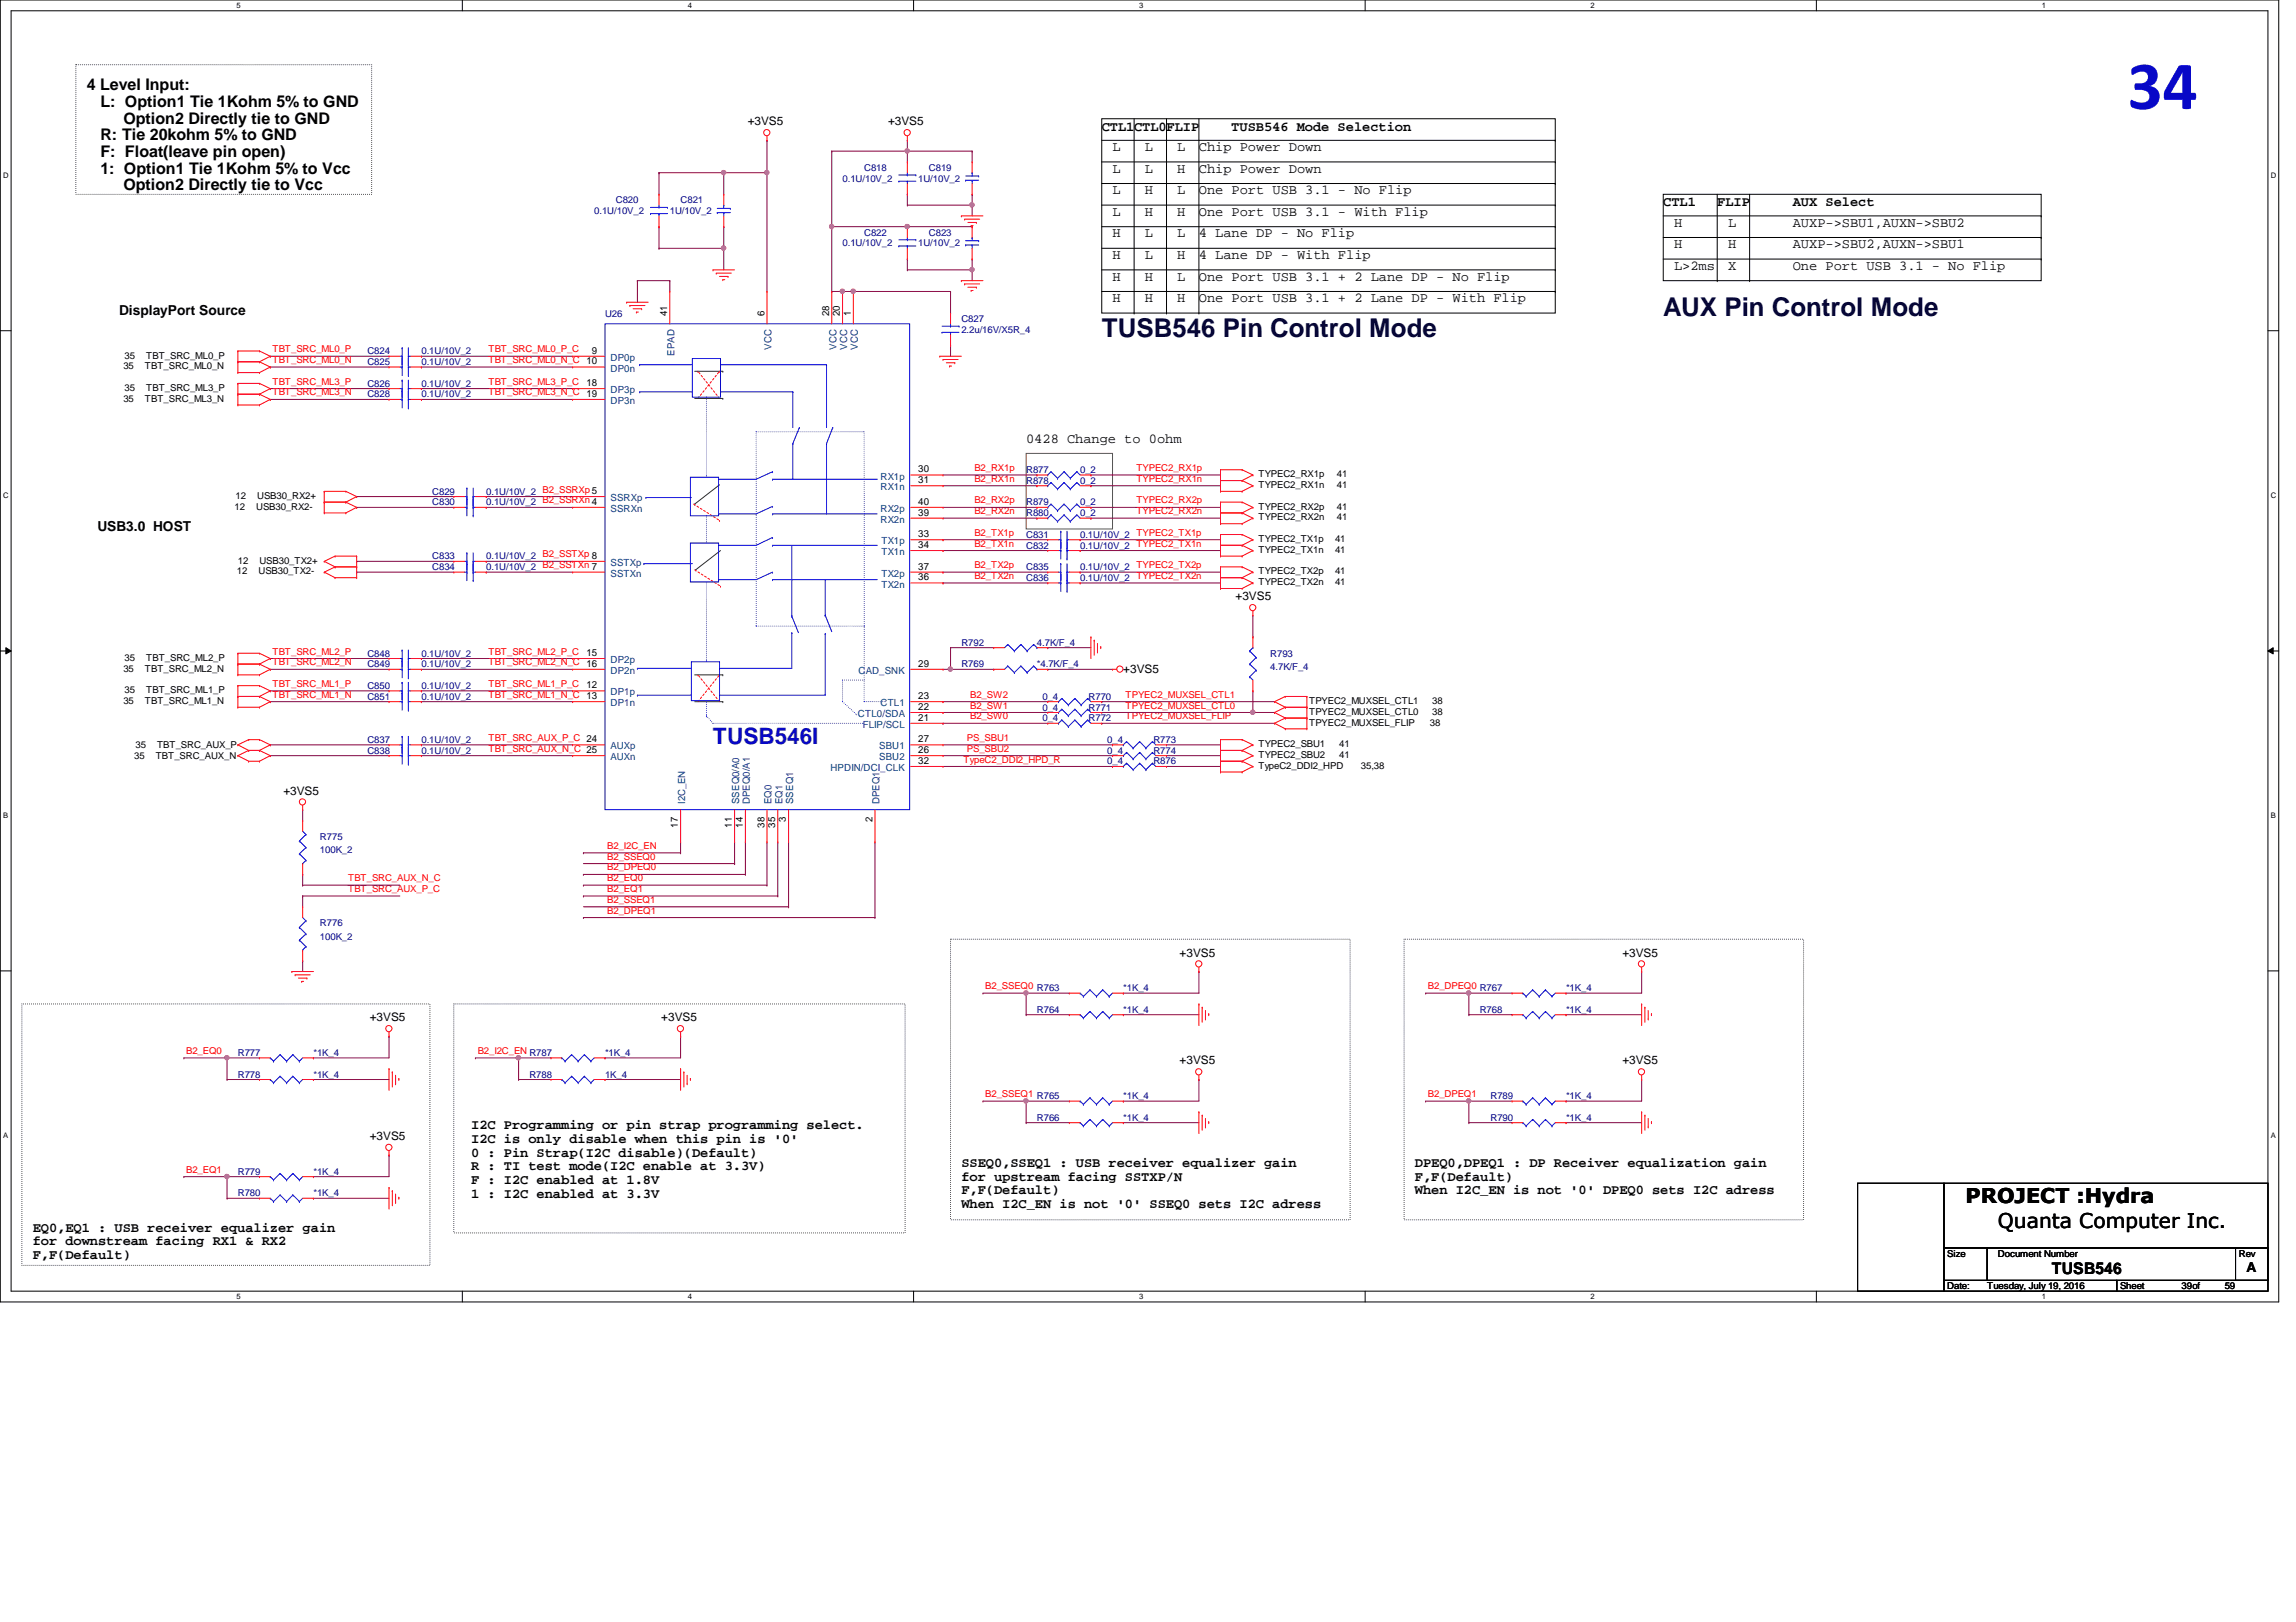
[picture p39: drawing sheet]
<svg xmlns="http://www.w3.org/2000/svg" width="297mm" height="210mm" viewBox="0 0 297 210" stroke-linecap="round" stroke-linejoin="round" font-family="sans-serif">
<defs><g id="words">
<text font-size="8.9" fill="#00f" x="275.2" y="14.1">34</text>
<g font-size="3.3" fill="#000040">
<text x="215.2" y="40.9">AUX Pin Control Mode</text>
<text x="142.5" y="43.6">TUSB546 Pin Control Mode</text>
</g>
<text font-size="2.9" fill="#000080" x="92.2" y="96.3">TUSB546I</text>
<g font-size="2.6">
<text x="254.3" y="155.7">PROJECT :Hydra</text>
<text x="258.5" y="159">Quanta Computer Inc.</text>
</g>
<g font-size="2.1">
<text x="11.2" y="11.7">4 Level Input:</text>
<text x="13" y="13.8">L: Option1 Tie 1Kohm 5% to GND</text>
<text x="16" y="16">Option2 Directly tie to GND</text>
<text x="13" y="18.2">R: Tie 20kohm 5% to GND</text>
<text x="13" y="20.3">F: Float(leave pin open)</text>
<text x="13" y="22.5">1: Option1 Tie 1Kohm 5% to Vcc</text>
<text x="16" y="24.6">Option2 Directly tie to Vcc</text>
<text x="265.5" y="164.8">TUSB546</text>
</g>
<g font-size="1.8">
<text x="142.5" y="16.9">CTL1CTL0</text>
<text x="150.9" y="16.9">FLIP</text>
<text x="159.3" y="16.9">TUSB546 Mode Selection</text>
<text x="143.9" y="19.6">L</text>
<text x="143.9" y="22.4">L</text>
<text x="148.1" y="19.6">L</text>
<text x="148.1" y="22.4">L</text>
<text x="152.3" y="19.6">L</text>
<text x="152.3" y="22.4">H</text>
<text x="155.1" y="22.4">Chip Power Down</text>
<text x="155.1" y="19.6">Chip Power Down</text>
<text x="143.9" y="25.1">L</text>
<text x="143.9" y="27.9">L</text>
<text x="148.1" y="25.1">H</text>
<text x="148.1" y="27.9">H</text>
<text x="152.3" y="25.1">L</text>
<text x="152.3" y="27.9">H</text>
<text x="155.1" y="25.1">One Port USB 3.1 - No Flip</text>
<text x="155.1" y="27.9">One Port USB 3.1 - With Flip</text>
<text x="215.2" y="26.7">CTL1</text>
<text x="216.6" y="29.3">H</text>
<text x="222.2" y="26.7">FLIP</text>
<text x="223.6" y="29.3">L</text>
<text x="231.9" y="26.7">AUX Select</text>
<text x="231.9" y="29.3">AUXP-&gt;SBU1,AUXN-&gt;SBU2</text>
<text x="143.9" y="30.7">H</text>
<text x="143.9" y="33.5">H</text>
<text x="148.1" y="30.7">L</text>
<text x="148.1" y="33.5">L</text>
<text x="152.3" y="30.7">L</text>
<text x="152.3" y="33.5">H</text>
<text x="155.1" y="30.7">4 Lane DP - No Flip</text>
<text x="155.1" y="33.5">4 Lane DP - With Flip</text>
<text x="216.6" y="32.1">H</text>
<text x="216.6" y="34.9">L&gt;2ms</text>
<text x="223.6" y="34.9">X</text>
<text x="223.6" y="32.1">H</text>
<text x="231.9" y="32.1">AUXP-&gt;SBU2,AUXN-&gt;SBU1</text>
<text x="231.9" y="34.9">One Port USB 3.1 - No Flip</text>
<text x="15.4" y="40.8">DisplayPort Source</text>
<text x="143.9" y="36.3">H</text>
<text x="143.9" y="39.1">H</text>
<text x="148.1" y="36.3">H</text>
<text x="148.1" y="39.1">H</text>
<text x="152.3" y="36.3">L</text>
<text x="152.3" y="39.1">H</text>
<text x="155.1" y="36.3">One Port USB 3.1 + 2 Lane DP - No Flip</text>
<text x="155.1" y="39.1">One Port USB 3.1 + 2 Lane DP - With Flip</text>
<text x="132.8" y="57.3">0428 Change to 0ohm</text>
<text x="12.6" y="68.7">USB3.0 HOST</text>
<text x="61" y="146.1">I2C Programming or pin strap programming select.</text>
<text x="61" y="147.9">I2C is only disable when this pin is '0'</text>
<text x="61" y="149.7">0 : Pin Strap(I2C disable)(Default)</text>
<text x="61" y="151.5">R : TI test mode(I2C enable at 3.3V)</text>
<text x="61" y="153.2">F : I2C enabled at 1.8V</text>
<text x="61" y="155">1 : I2C enabled at 3.3V</text>
<text x="124.4" y="151">SSEQ0,SSEQ1 : USB receiver equalizer gain</text>
<text x="124.4" y="152.8">for upstream facing SSTXP/N</text>
<text x="124.4" y="154.6">F,F(Default)</text>
<text x="183" y="151">DPEQ0,DPEQ1 : DP Receiver equalization gain</text>
<text x="183" y="152.8">F,F(Default)</text>
<text x="183" y="154.6">When I2C_EN is not '0' DPEQ0 sets I2C adress</text>
<text x="4.2" y="159.4">EQ0,EQ1 : USB receiver equalizer gain</text>
<text x="4.2" y="161.2">for downstream facing RX1 &amp; RX2</text>
<text x="124.4" y="156.3">When I2C_EN is not '0' SSEQ0 sets I2C adress</text>
<text x="4.2" y="162.9">F,F(Default)</text>
<text x="290.6" y="164.5">A</text>
</g>
<g font-size="1.5">
<text x="96.7" y="16.2">+3VS5</text>
<text x="114.9" y="16.2">+3VS5</text>
<text x="159.8" y="77.7">+3VS5</text>
<text x="145.3" y="87">+3VS5</text>
<text x="36.7" y="102.8">+3VS5</text>
<text x="152.6" y="123.8">+3VS5</text>
<text x="209.9" y="123.8">+3VS5</text>
<text x="47.8" y="132.2">+3VS5</text>
<text x="85.6" y="132.2">+3VS5</text>
<text x="152.6" y="137.8">+3VS5</text>
<text x="209.9" y="137.8">+3VS5</text>
<text x="47.8" y="147.5">+3VS5</text>
</g>
<g font-size="1.3">
<text x="86.3" y="40.9" transform="rotate(-90 86.3 40.9)">41</text>
<text x="98.9" y="40.9" transform="rotate(-90 98.9 40.9)">6</text>
<text x="107.3" y="40.9" transform="rotate(-90 107.3 40.9)">28</text>
<text x="108.7" y="40.9" transform="rotate(-90 108.7 40.9)">20</text>
<text x="110.1" y="40.9" transform="rotate(-90 110.1 40.9)">1</text>
<text x="76.6" y="45.8">9</text>
<text x="75.9" y="50">18</text>
<text x="118.8" y="61.1">30</text>
<text x="118.8" y="62.5">31</text>
<text x="118.8" y="65.3">40</text>
<text x="118.8" y="66.7">39</text>
<text x="118.8" y="69.5">33</text>
<text x="118.8" y="70.9">34</text>
<text x="118.8" y="73.7">37</text>
<text x="118.8" y="75.1">36</text>
<text x="75.9" y="89.1">12</text>
<text x="75.9" y="84.9">15</text>
<text x="118.8" y="86.3">29</text>
<text x="118.8" y="93.3">21</text>
<text x="118.8" y="91.9">22</text>
<text x="118.8" y="90.5">23</text>
<text x="118.8" y="96.1">27</text>
<text x="118.8" y="97.5">26</text>
<text x="118.8" y="98.8">32</text>
<text x="87.7" y="107.1" transform="rotate(-90 87.7 107.1)">17</text>
<text x="94.7" y="107.1" transform="rotate(-90 94.7 107.1)">11</text>
<text x="96.1" y="107.1" transform="rotate(-90 96.1 107.1)">14</text>
<text x="98.9" y="107.1" transform="rotate(-90 98.9 107.1)">38</text>
<text x="100.3" y="107.1" transform="rotate(-90 100.3 107.1)">35</text>
<text x="101.7" y="106.4" transform="rotate(-90 101.7 106.4)">3</text>
<text x="112.9" y="106.4" transform="rotate(-90 112.9 106.4)">2</text>
</g>
<g font-size="1.3" fill="#004080">
<text x="79" y="46.7">DP0p</text>
<text x="87.2" y="46.1" transform="rotate(-90 87.2 46.1)">EPAD</text>
<text x="99.8" y="45.3" transform="rotate(-90 99.8 45.3)">VCC</text>
<text x="108.2" y="45.3" transform="rotate(-90 108.2 45.3)">VCC</text>
<text x="109.6" y="45.3" transform="rotate(-90 109.6 45.3)">VCC</text>
<text x="111" y="45.3" transform="rotate(-90 111 45.3)">VCC</text>
<text x="79" y="48.1">DP0n</text>
<text x="79" y="50.9">DP3p</text>
<text x="79" y="52.3">DP3n</text>
<text x="79" y="64.9">SSRXp</text>
<text x="113.9" y="62.1">RX1p</text>
<text x="113.9" y="63.5">RX1n</text>
<text x="79" y="66.3">SSRXn</text>
<text x="113.9" y="66.3">RX2p</text>
<text x="113.9" y="67.6">RX2n</text>
<text x="114" y="70.4">TX1p</text>
<text x="114" y="71.8">TX1n</text>
<text x="79" y="73.2">SSTXp</text>
<text x="79" y="74.6">SSTXn</text>
<text x="114" y="74.6">TX2p</text>
<text x="114" y="76">TX2n</text>
<text x="79" y="85.8">DP2p</text>
<text x="79" y="87.2">DP2n</text>
<text x="111.1" y="87.2">CAD_SNK</text>
<text x="79" y="90">DP1p</text>
<text x="79" y="91.4">DP1n</text>
<text x="111" y="92.8">CTL0/SDA</text>
<text x="111.6" y="94.2">FLIP/SCL</text>
<text x="113.9" y="91.4">CTL1</text>
<text x="79" y="97">AUXp</text>
<text x="79" y="98.4">AUXn</text>
<text x="107.4" y="99.8">HPDIN/DCI_CLK</text>
<text x="113.7" y="97">SBU1</text>
<text x="113.7" y="98.4">SBU2</text>
<text x="88.6" y="104.1" transform="rotate(-90 88.6 104.1)">I2C_EN</text>
<text x="95.6" y="104.1" transform="rotate(-90 95.6 104.1)">SSEQ0/A0</text>
<text x="97" y="104.1" transform="rotate(-90 97 104.1)">DPEQ0/A1</text>
<text x="99.8" y="104.1" transform="rotate(-90 99.8 104.1)">EQ0</text>
<text x="101.2" y="104.1" transform="rotate(-90 101.2 104.1)">EQ1</text>
<text x="102.6" y="104.1" transform="rotate(-90 102.6 104.1)">SSEQ1</text>
<text x="113.8" y="104.1" transform="rotate(-90 113.8 104.1)">DPEQ1</text>
</g>
<g font-size="1.2" fill="#000080">
<text x="109" y="23.5">0.1U/10V_2</text>
<text x="111.8" y="22.1">C818</text>
<text x="118.8" y="23.5">1U/10V_2</text>
<text x="120.2" y="22.1">C819</text>
<text x="76.9" y="27.7">0.1U/10V_2</text>
<text x="79.7" y="26.3">C820</text>
<text x="86.7" y="27.7">1U/10V_2</text>
<text x="88.1" y="26.3">C821</text>
<text x="109" y="31.9">0.1U/10V_2</text>
<text x="111.8" y="30.5">C822</text>
<text x="118.8" y="31.9">1U/10V_2</text>
<text x="120.2" y="30.5">C823</text>
<text x="78.3" y="41">U26</text>
<text x="124.4" y="41.7">C827</text>
<text x="47.5" y="47.2">C825</text>
<text x="47.5" y="45.8">C824</text>
<text x="54.5" y="47.2">0.1U/10V_2</text>
<text x="54.5" y="45.8">0.1U/10V_2</text>
<text x="124.4" y="43.1">2.2u/16V/X5R_4</text>
<text x="47.5" y="51.4">C828</text>
<text x="47.5" y="50">C826</text>
<text x="54.5" y="51.4">0.1U/10V_2</text>
<text x="54.5" y="50">0.1U/10V_2</text>
<text x="55.9" y="65.4">C830</text>
<text x="55.9" y="64">C829</text>
<text x="62.9" y="65.4">0.1U/10V_2 B2_SSRXn 4</text>
<text x="62.9" y="64">0.1U/10V_2 B2_SSRXp 5</text>
<text x="132.8" y="61.2">R877</text>
<text x="132.8" y="65.4">R879</text>
<text x="132.8" y="62.6">R878</text>
<text x="139.7" y="61.2">0_2</text>
<text x="139.7" y="65.4">0_2</text>
<text x="139.7" y="62.6">0_2</text>
<text x="132.8" y="71">C832</text>
<text x="132.8" y="66.8">R880</text>
<text x="132.8" y="69.6">C831</text>
<text x="139.7" y="71">0.1U/10V_2 TYPEC2_TX1n</text>
<text x="139.7" y="66.8">0_2</text>
<text x="139.7" y="69.6">0.1U/10V_2 TYPEC2_TX1p</text>
<text x="55.9" y="72.4">C833</text>
<text x="55.9" y="73.8">C834</text>
<text x="62.9" y="72.4">0.1U/10V_2 B2_SSTXp 8</text>
<text x="62.9" y="73.8">0.1U/10V_2 B2_SSTXn 7</text>
<text x="132.8" y="73.8">C835</text>
<text x="132.8" y="75.2">C836</text>
<text x="139.7" y="73.8">0.1U/10V_2 TYPEC2_TX2p</text>
<text x="139.7" y="75.2">0.1U/10V_2 TYPEC2_TX2n</text>
<text x="124.4" y="83.6">R792</text>
<text x="134.2" y="83.6">4.7K/F_4</text>
<text x="47.5" y="85">C848</text>
<text x="47.5" y="86.4">C849</text>
<text x="47.5" y="89.2">C850</text>
<text x="54.5" y="85">0.1U/10V_2</text>
<text x="54.5" y="86.4">0.1U/10V_2</text>
<text x="54.5" y="89.2">0.1U/10V_2</text>
<text x="124.4" y="86.4">R769</text>
<text x="134.2" y="86.4">*4.7K/F_4</text>
<text x="164.3" y="85">R793</text>
<text x="164.3" y="86.7">4.7K/F_4</text>
<text x="47.5" y="90.6">C851</text>
<text x="54.5" y="90.6">0.1U/10V_2</text>
<text x="134.9" y="90.6">0_4</text>
<text x="134.9" y="91.9">0_4</text>
<text x="134.9" y="93.3">0_4</text>
<text x="140.8" y="90.6">R770</text>
<text x="140.8" y="91.9">R771</text>
<text x="140.8" y="93.3">R772</text>
<text x="47.5" y="96.1">C837</text>
<text x="47.5" y="97.5">C838</text>
<text x="54.5" y="96.1">0.1U/10V_2</text>
<text x="54.5" y="97.5">0.1U/10V_2</text>
<text x="143.3" y="97.5">0_4</text>
<text x="143.3" y="96.1">0_4</text>
<text x="143.3" y="98.9">0_4</text>
<text x="149.2" y="97.5">R774</text>
<text x="149.2" y="96.1">R773</text>
<text x="149.2" y="98.9">R876</text>
<text x="41.4" y="108.7">R775</text>
<text x="41.4" y="110.4">100K_2</text>
<text x="41.4" y="119.9">R776</text>
<text x="41.4" y="121.6">100K_2</text>
<text x="134.2" y="131.1">R764</text>
<text x="145.3" y="128.3">*1K_4</text>
<text x="145.3" y="131.1">*1K_4</text>
<text x="191.4" y="131.1">R768</text>
<text x="202.6" y="128.3">*1K_4</text>
<text x="202.6" y="131.1">*1K_4</text>
<text x="30.8" y="136.7">R777</text>
<text x="40.6" y="136.7">*1K_4</text>
<text x="78.3" y="136.7">*1K_4</text>
<text x="30.8" y="139.4">R778</text>
<text x="40.6" y="139.4">*1K_4</text>
<text x="68.5" y="139.4">R788</text>
<text x="78.3" y="139.4">1K_4</text>
<text x="145.3" y="142.2">*1K_4</text>
<text x="192.8" y="142.2">R789</text>
<text x="202.6" y="142.2">*1K_4</text>
<text x="134.2" y="145">R766</text>
<text x="145.3" y="145">*1K_4</text>
<text x="192.8" y="145">R790</text>
<text x="202.6" y="145">*1K_4</text>
<text x="30.8" y="152">R779</text>
<text x="30.8" y="154.8">R780</text>
<text x="40.6" y="152">*1K_4</text>
<text x="40.6" y="154.8">*1K_4</text>
</g>
<g font-size="1.2">
<text x="16" y="47.8">35</text>
<text x="16.1" y="46.4">35</text>
<text x="18.8" y="47.8">TBT_SRC_ML0_N</text>
<text x="18.9" y="46.4">TBT_SRC_ML0_P</text>
<text x="16" y="52">35</text>
<text x="16.1" y="50.6">35</text>
<text x="18.8" y="52">TBT_SRC_ML3_N</text>
<text x="18.9" y="50.6">TBT_SRC_ML3_P</text>
<text x="30.3" y="66">12</text>
<text x="30.5" y="64.6">12</text>
<text x="33.1" y="66">USB30_RX2-</text>
<text x="33.3" y="64.6">USB30_RX2+</text>
<text x="162.8" y="61.8">TYPEC2_RX1p</text>
<text x="162.8" y="63.2">TYPEC2_RX1n</text>
<text x="162.8" y="66">TYPEC2_RX2p</text>
<text x="173" y="61.8">41</text>
<text x="173" y="63.2">41</text>
<text x="173" y="66">41</text>
<text x="162.8" y="70.1">TYPEC2_TX1p</text>
<text x="162.8" y="71.5">TYPEC2_TX1n</text>
<text x="162.8" y="67.4">TYPEC2_RX2n</text>
<text x="172.7" y="70.1">41</text>
<text x="172.7" y="71.5">41</text>
<text x="173" y="67.4">41</text>
<text x="30.6" y="74.3">12</text>
<text x="30.8" y="72.9">12</text>
<text x="33.4" y="74.3">USB30_TX2-</text>
<text x="33.6" y="72.9">USB30_TX2+</text>
<text x="162.8" y="74.3">TYPEC2_TX2p</text>
<text x="162.8" y="75.7">TYPEC2_TX2n</text>
<text x="172.7" y="74.3">41</text>
<text x="172.7" y="75.7">41</text>
<text x="16" y="86.9">35</text>
<text x="16.1" y="85.5">35</text>
<text x="16.1" y="89.7">35</text>
<text x="18.8" y="86.9">TBT_SRC_ML2_N</text>
<text x="18.9" y="85.5">TBT_SRC_ML2_P</text>
<text x="18.9" y="89.7">TBT_SRC_ML1_P</text>
<text x="16" y="91.1">35</text>
<text x="18.8" y="91.1">TBT_SRC_ML1_N</text>
<text x="169.4" y="91.1">TPYEC2_MUXSEL_CTL1</text>
<text x="169.4" y="92.5">TPYEC2_MUXSEL_CTL0</text>
<text x="169.4" y="93.9">TPYEC2_MUXSEL_FLIP</text>
<text x="185" y="93.9">38</text>
<text x="185.3" y="91.1">38</text>
<text x="185.3" y="92.5">38</text>
<text x="17.4" y="98.3">35</text>
<text x="17.5" y="96.9">35</text>
<text x="20.1" y="98.3">TBT_SRC_AUX_N</text>
<text x="20.3" y="96.9">TBT_SRC_AUX_P</text>
<text x="162.8" y="96.7">TYPEC2_SBU1</text>
<text x="162.8" y="98.1">TYPEC2_SBU2</text>
<text x="162.8" y="99.5">TypeC2_DDI2_HPD</text>
<text x="173.3" y="96.7">41</text>
<text x="173.3" y="98.1">41</text>
<text x="176.1" y="99.5">35,38</text>
<text x="251.9" y="162.6">Size</text>
<text x="251.9" y="166.8">Date:</text>
<text x="257.1" y="166.8">Tuesday, July 19, 2016</text>
<text x="258.5" y="162.6">Document Number</text>
<text x="274.3" y="166.8">Sheet</text>
<text x="282.2" y="166.8">39of</text>
<text x="287.8" y="166.8">59</text>
<text x="289.6" y="162.6">Rev</text>
</g>
<g font-size="1.2" fill="#f00">
<text x="35.3" y="45.6">TBT_SRC_ML0_P</text>
<text x="35.3" y="47">TBT_SRC_ML0_N</text>
<text x="63.2" y="45.6">TBT_SRC_ML0_P_C</text>
<text x="63.2" y="47">TBT_SRC_ML0_N_C 10</text>
<text x="35.3" y="49.8">TBT_SRC_ML3_P</text>
<text x="35.3" y="51.2">TBT_SRC_ML3_N</text>
<text x="63.2" y="49.8">TBT_SRC_ML3_P_C</text>
<text x="63.2" y="51.2">TBT_SRC_ML3_N_C 19</text>
<text x="126.1" y="65.2">B2_RX2p</text>
<text x="126.1" y="62.4">B2_RX1n</text>
<text x="126.1" y="61">B2_RX1p</text>
<text x="147" y="61">TYPEC2_RX1p</text>
<text x="147" y="62.4">TYPEC2_RX1n</text>
<text x="147" y="65.2">TYPEC2_RX2p</text>
<text x="126.1" y="69.3">B2_TX1p</text>
<text x="126.1" y="70.7">B2_TX1n</text>
<text x="126.1" y="66.5">B2_RX2n</text>
<text x="147" y="66.5">TYPEC2_RX2n</text>
<text x="126.1" y="73.5">B2_TX2p</text>
<text x="126.1" y="74.9">B2_TX2n</text>
<text x="35.3" y="84.7">TBT_SRC_ML2_P</text>
<text x="35.3" y="86.1">TBT_SRC_ML2_N</text>
<text x="35.3" y="88.9">TBT_SRC_ML1_P</text>
<text x="63.2" y="84.7">TBT_SRC_ML2_P_C</text>
<text x="63.2" y="86.1">TBT_SRC_ML2_N_C 16</text>
<text x="63.2" y="88.9">TBT_SRC_ML1_P_C</text>
<text x="35.3" y="90.3">TBT_SRC_ML1_N</text>
<text x="63.2" y="95.9">TBT_SRC_AUX_P_C 24</text>
<text x="63.2" y="90.3">TBT_SRC_ML1_N_C 13</text>
<text x="125.1" y="95.9">PS_SBU1</text>
<text x="125.5" y="91.7">B2_SW1</text>
<text x="125.5" y="93.1">B2_SW0</text>
<text x="125.5" y="90.3">B2_SW2</text>
<text x="145.6" y="90.3">TPYEC2_MUXSEL_CTL1</text>
<text x="145.6" y="93.1">TPYEC2_MUXSEL_FLIP</text>
<text x="145.6" y="91.7">TPYEC2_MUXSEL_CTL0</text>
<text x="63.2" y="97.3">TBT_SRC_AUX_N_C 25</text>
<text x="124.7" y="98.7">TypeC2_DDI2_HPD_R</text>
<text x="125.1" y="97.3">PS_SBU2</text>
<text x="78.6" y="109.9">B2_I2C_EN</text>
<text x="78.6" y="111.3">B2_SSEQ0</text>
<text x="78.6" y="112.6">B2_DPEQ0</text>
<text x="45" y="115.4">TBT_SRC_AUX_P_C</text>
<text x="45" y="114">TBT_SRC_AUX_N_C</text>
<text x="78.6" y="114">B2_EQ0</text>
<text x="78.6" y="115.4">B2_EQ1</text>
<text x="78.6" y="116.8">B2_SSEQ1</text>
<text x="78.6" y="118.2">B2_DPEQ1</text>
<text x="127.5" y="128">B2_SSEQ0 R763</text>
<text x="184.7" y="128">B2_DPEQ0 R767</text>
<text x="24.1" y="136.4">B2_EQ0</text>
<text x="61.8" y="136.4">B2_I2C_EN R787</text>
<text x="127.5" y="142">B2_SSEQ1 R765</text>
<text x="184.7" y="142">B2_DPEQ1</text>
<text x="24.1" y="151.8">B2_EQ1</text>
</g>
<g font-size="1">
<text x="30.6" y="1.1">5</text>
<text x="89" y="1.1">4</text>
<text x="147.4" y="1.1">3</text>
<text x="205.8" y="1.1">2</text>
<text x="264.2" y="1.1">1</text>
<text x=".4" y="23">D</text>
<text x="293.8" y="23">D</text>
<text x=".4" y="64.4">C</text>
<text x="293.8" y="64.4">C</text>
<text x=".4" y="105.8">B</text>
<text x="293.8" y="105.8">B</text>
<text x=".4" y="147.2">A</text>
<text x="293.8" y="147.2">A</text>
<text x="30.6" y="168.1">5</text>
<text x="89" y="168.1">4</text>
<text x="147.4" y="168.1">3</text>
<text x="205.8" y="168.1">2</text>
<text x="264.2" y="168.1">1</text>
</g>
</g></defs>
<path d="M0 0h294.8v168.5h-294.8zM1.4 1.4h292v165.7h-292z" fill="none" stroke="#000" stroke-width=".13"/>
<g fill="#fff">
<path d="M30.6 .2h.6v1.1h-.6z"/>
<path d="M30.6 167.3h.6v1.1h-.6z"/>
</g>
<path d="M59.8 0v1.4M59.8 167.1v1.4" fill="none" stroke="#000" stroke-width=".13"/>
<g fill="#fff">
<path d="M89 .2h.5v1.1h-.5z"/>
<path d="M89 167.3h.5v1.1h-.5z"/>
</g>
<path d="M118.2 0v1.4M118.2 167.1v1.4" fill="none" stroke="#000" stroke-width=".13"/>
<g fill="#fff">
<path d="M147.4 .2h.5v1.1h-.5z"/>
<path d="M147.4 167.3h.5v1.1h-.5z"/>
</g>
<path d="M176.6 0v1.4M176.6 167.1v1.4" fill="none" stroke="#000" stroke-width=".13"/>
<g fill="#fff">
<path d="M205.8 .2h.5v1.1h-.5z"/>
<path d="M205.8 167.3h.5v1.1h-.5z"/>
</g>
<path d="M235 0v1.4M235 167.1v1.4" fill="none" stroke="#000" stroke-width=".13"/>
<g fill="#fff">
<path d="M264.2 .2h.5v1.1h-.5z"/>
<path d="M264.2 167.3h.5v1.1h-.5z"/>
<path d="M.4 22.1h.7v1.1h-.7z"/>
<path d="M293.8 22.1h.7v1.1h-.7z"/>
<path d="M.4 63.5h.7v1.1h-.7z"/>
<path d="M293.8 63.5h.7v1.1h-.7z"/>
</g>
<path d="M0 42.8h1.4M293.4 42.8h1.4" fill="none" stroke="#000" stroke-width=".13"/>
<g fill="#fff">
<path d="M.4 104.9h.7v1.1h-.7z"/>
<path d="M293.8 104.9h.6v1.1h-.6z"/>
</g>
<path d="M0 84.2h1.4M.8 83.8l.6 .4-.6 .4zM293.4 84.2l.7-.4v.8zM293.4 84.2h1.4" fill="none" stroke="#000" stroke-width=".13"/>
<path d="M.8 83.8l.6 .4-.6 .4zM293.4 84.2l.7-.4v.8z" fill="#000"/>
<g fill="#fff">
<path d="M.4 146.3h.7v1.1h-.7z"/>
<path d="M293.8 146.3h.6v1.1h-.6z"/>
</g>
<g fill="none" stroke="#000" stroke-width=".13">
<path d="M142.5 15.4h58.7v25.1h-58.7zM142.5 18.2h58.7M146.7 15.4v25.1M150.9 15.4v25.1M155.1 15.4v25.1M201.2 18.2h.1M142.5 21h58.7M142.5 23.7h58.7M142.5 26.5h58.7M142.5 29.3h58.7M142.5 32.1h58.7M142.5 34.9h58.7"/>
<path d="M142.5 37.7h58.7M201.2 21h.1M201.2 23.7h.1M201.2 26.5h.1M201.2 29.3h.1M201.2 32.1h.1M201.2 34.9h.1M201.2 37.7h.1M215.2 25.1h48.9v11.2h-48.9zM215.2 27.9h48.9M215.2 30.7h48.9M215.2 33.5h48.9"/>
<path d="M222.2 36.3h.1M222.2 25.1v11.2M226.4 36.3h.1M226.4 25.1v11.2M264.1 27.9h.1M264.1 30.7h.1M264.1 33.5h.1M146.7 40.5h.1M150.9 40.5h.1M155.1 40.5h.1M0 125.6h1.4M293.4 125.6h1.4"/>
</g>
<path d="M9.8 8.4h38.3v16.7h-38.3zM2.8 129.9h52.8v33.8h-52.8zM58.7 129.9h58.4v29.7h-58.4zM123 121.5h51.7v36.4h-51.7zM181.6 121.5h51.7v36.4h-51.7z" fill="none" stroke="#000" stroke-width=".13" stroke-dasharray="0 .3"/>
<path d="M89.9 48h3.6M89.9 51.6h3.6M93.5 48h.1M93.5 51.6h.1M89.9 65.2h.1M90 73.7h.1M93.1 62.7l-3.2 2.5M93.2 71.2l-3.2 2.5M89.9 87.3h3.6M89.9 90.8h3.6M93.5 87.3h.1M93.5 90.8h.1" fill="none" stroke="#008000" stroke-width=".13"/>
<path d="M90.3 48h.1M90.3 51.6l2.8-3.6M93.1 51.6l-2.8-3.6M93.1 48h.1M89.7 65.2l3.4 2.2M89.9 73.7l3.3 2.2M93.1 67.4h.1M93.2 75.9h.1M90.3 90.8l2.8-3.5M90.3 87.3h.1M93.1 87.3h.1M93.1 90.8l-2.8-3.5" fill="none" stroke="#f00" stroke-width=".13" stroke-dasharray=".3 .3"/>
<path d="M132.8 58.7h11.1v9.8h-11.1z" fill="none" stroke="#808000" stroke-width=".13"/>
<path d="M127.2 142.5h.1M127.2 142.5h11.1M132.8 142.5h.1M132.8 145.3h.1M132.8 145.3h5.5M132.8 142.5v2.8" fill="none" stroke="#800040" stroke-width=".13"/>
<circle cx="132.7" cy="142.5" r=".29" fill="#f0f"/>
<circle cx="132.7" cy="142.5" r=".29" fill="none" stroke="#f0f" stroke-width=".13"/>
<path d="M127.2 128.5h.1M127.2 128.5h11.1M132.8 128.5h.1M132.8 131.3h.1M132.8 131.3h5.5M132.8 128.5v2.8" fill="none" stroke="#800040" stroke-width=".13"/>
<circle cx="132.7" cy="128.5" r=".29" fill="#f0f"/>
<circle cx="132.7" cy="128.5" r=".29" fill="none" stroke="#f0f" stroke-width=".13"/>
<path d="M184.4 128.5h.1M184.4 128.5h11.2M190 128.5h.1M190 131.3h.1M190 128.5v2.8M190 131.3h5.6" fill="none" stroke="#800040" stroke-width=".13"/>
<circle cx="190" cy="128.5" r=".29" fill="#f0f"/>
<circle cx="190" cy="128.5" r=".29" fill="none" stroke="#f0f" stroke-width=".13"/>
<g fill="none" stroke="#800040" stroke-width=".13">
<path d="M54.5 46.1h.1M54.5 47.5h.1M54.5 50.3h.1M54.5 51.7h.1M54.5 46.1h19.6M54.5 47.5h19.6M54.5 50.3h19.6M54.5 51.7h19.6M62.9 64.3h.1M62.9 65.7h.1M62.9 72.6h.1M62.9 74h.1"/>
<path d="M62.9 64.3h11.2M62.9 65.7h11.2M62.9 72.6h11.2M62.9 74h11.2M122 69.8h.1M122 71.2h.1M122 74h.1M122 75.4h.1M122 74h13.5M122 69.8h13.5M122 71.2h13.5M122 75.4h13.5"/>
<path d="M141.1 61.5h.1M141.1 62.9h.1M141.1 65.7h.1M141.1 67.1h.1M141.1 65.7h16.8M141.1 61.5h16.8M141.1 62.9h16.8M141.1 67.1h16.8M54.5 96.4h.1M54.5 97.8h.1M54.5 96.4h19.6M54.5 97.8h19.6"/>
<path d="M122 92.2h.1M122 93.6h.1M122 92.2h13.5M122 93.6h13.5M122 96.4h21.9M122 97.8h21.9M143.9 96.4h.1M143.9 97.8h.1M96.4 113.2h.1M96.4 109v4.2M99.2 114.6h.1M99.2 109v5.6"/>
<path d="M100.6 116h.1M100.6 109v7M102 117.3h.1M102 109v8.3M23.8 152.3h.1M23.8 152.3h9.8M29.4 152.3h.1M29.4 155.1h.1M29.4 155.1h4.2M29.4 152.3v2.8"/>
</g>
<circle cx="29.3" cy="152.2" r=".29" fill="#f0f"/>
<circle cx="29.3" cy="152.2" r=".29" fill="none" stroke="#f0f" stroke-width=".13"/>
<path d="M29.4 136.9h.1M29.4 139.7h.1M29.4 136.9h4.2M29.4 139.7h4.2M29.4 136.9v2.8" fill="none" stroke="#800040" stroke-width=".13"/>
<circle cx="29.3" cy="136.9" r=".29" fill="#f0f"/>
<circle cx="29.3" cy="136.9" r=".29" fill="none" stroke="#f0f" stroke-width=".13"/>
<g fill="none" stroke="#800040" stroke-width=".13">
<path d="M99.2 18.2h.1M99.2 18.2v4.2M82.5 36.3h.1M82.5 36.3h4.2M82.5 36.3v2.8M86.7 36.3h.1M86.7 36.3v1.4M35 46.1h.1M35 47.5h.1M35 50.3h.1M35 51.7h.1M35 46.1h15.3"/>
<path d="M35 47.5h15.3M35 50.3h15.3M35 51.7h15.3M139.7 69.8h.1M139.7 71.2h.1M139.7 74h.1M139.7 75.4h.1M139.7 69.8h18.2M139.7 71.2h18.2M139.7 74h18.2M139.7 75.4h18.2M35 96.4h.1"/>
<path d="M35 97.8h.1M35 96.4h15.3M35 97.8h15.3M122 90.8h.1M122 90.8h13.5M39.2 104.8h.1M39.2 113.2h.1M39.2 116h.1M39.2 104.8v1.4M39.2 113.2v1.4M39.2 116v1.3M95 111.8h.1"/>
<path d="M95 109v2.8M113.2 118.7h.1M113.2 109v9.7M23.8 136.9h.1M23.8 136.9h5.6M39.2 124.3h.1M39.2 124.3v1.4M40.6 136.9h.1M40.6 139.7h.1M40.6 139.7h9.7M50.3 134.1h.1M50.3 134.1v2.8h-9.7"/>
<path d="M40.6 152.3h.1M40.6 155.1h.1M40.6 155.1h9.7M50.3 149.5h.1M50.3 149.5v2.8h-9.7"/>
</g>
<circle cx="99.2" cy="22.3" r=".29" fill="#f0f"/>
<circle cx="99.2" cy="22.3" r=".29" fill="none" stroke="#f0f" stroke-width=".13"/>
<path d="M85.3 22.4h.1M85.3 22.4h13.9M93.6 22.4h.1M93.6 29.3h.1M93.6 22.4v2.7M93.6 29.3v2.8M99.2 22.4h.1M99.2 22.4v15.3" fill="none" stroke="#800040" stroke-width=".13"/>
<circle cx="93.6" cy="22.3" r=".29" fill="#f0f"/>
<circle cx="93.6" cy="22.3" r=".29" fill="none" stroke="#f0f" stroke-width=".13"/>
<path d="M85.3 22.4h.1M85.3 29.3h.1M85.3 32.1h.1M85.3 22.4v2.7M85.3 29.3v2.8M85.3 32.1h8.3M93.6 32.1h.1M93.6 32.1v2.8" fill="none" stroke="#800040" stroke-width=".13"/>
<circle cx="93.6" cy="32.1" r=".29" fill="#f0f"/>
<circle cx="93.6" cy="32.1" r=".29" fill="none" stroke="#f0f" stroke-width=".13"/>
<path d="M107.6 37.7h.1M107.6 37.7h1.4" fill="none" stroke="#800040" stroke-width=".13"/>
<circle cx="109" cy="37.7" r=".29" fill="#f0f"/>
<circle cx="109" cy="37.7" r=".29" fill="none" stroke="#f0f" stroke-width=".13"/>
<path d="M117.4 18.2h.1M117.4 19.6h.1M117.4 18.2v1.4M117.4 19.6h8.4M125.8 19.6h.1M125.8 19.6v1.4M117.4 26.5h.1M117.4 25.1h.1M117.4 25.1v1.4M125.8 25.1h.1M125.8 25.1v1.4h-8.4" fill="none" stroke="#800040" stroke-width=".13"/>
<circle cx="125.7" cy="26.5" r=".29" fill="#f0f"/>
<circle cx="125.7" cy="26.5" r=".29" fill="none" stroke="#f0f" stroke-width=".13"/>
<path d="M107.6 29.3h9.8M117.4 29.3h.1" fill="none" stroke="#800040" stroke-width=".13"/>
<circle cx="117.4" cy="29.3" r=".29" fill="#f0f"/>
<circle cx="117.4" cy="29.3" r=".29" fill="none" stroke="#f0f" stroke-width=".13"/>
<path d="M107.6 29.3h.1M107.6 29.3v8.4M117.4 33.5h.1M117.4 34.9h.1M117.4 33.5v1.4M117.4 34.9h8.4M125.8 33.5h.1M125.8 34.9h.1M125.8 33.5v2.8" fill="none" stroke="#800040" stroke-width=".13"/>
<circle cx="125.7" cy="34.9" r=".29" fill="#f0f"/>
<circle cx="125.7" cy="34.9" r=".29" fill="none" stroke="#f0f" stroke-width=".13"/>
<g fill="none" stroke="#800040" stroke-width=".13">
<path d="M125.8 26.5h.1M125.8 26.5v1.4M122 86.6h1M123 86.6h.1M135.5 86.6h.1M135.5 86.6h8.4M142.5 90.8h.1M142.5 93.6h.1M142.5 90.8h22.4M142.5 93.6h22.4M142.5 92.2h19.6M162.1 92.2h.1"/>
<path d="M145.3 128.5h.1M145.3 131.3h.1M145.3 131.3h9.8M155.1 125.7h.1M155.1 139.7h.1M155.1 125.7v2.8h-9.8M155.1 139.7v2.8h-9.8M202.6 128.5h.1M202.6 131.3h.1M202.6 131.3h9.8M212.4 125.7h.1M212.4 125.7v2.8h-9.8"/>
<path d="M145.3 142.5h.1M145.3 145.3h.1M145.3 145.3h9.8"/>
</g>
<circle cx="162.1" cy="92.2" r=".29" fill="#f0f"/>
<circle cx="162.1" cy="92.2" r=".29" fill="none" stroke="#f0f" stroke-width=".13"/>
<path d="M110.4 37.7h.1M110.4 37.7h12.6M122 99.2h21.9M143.9 99.2h.1" fill="none" stroke="#800040" stroke-width=".13"/>
<circle cx="110.4" cy="37.7" r=".29" fill="#f0f"/>
<circle cx="110.4" cy="37.7" r=".29" fill="none" stroke="#f0f" stroke-width=".13"/>
<path d="M107.6 19.6h.1M107.6 19.6v9.7M117.4 19.6h.1M117.4 19.6v1.4" fill="none" stroke="#800040" stroke-width=".13"/>
<circle cx="107.6" cy="29.3" r=".29" fill="#f0f"/>
<circle cx="107.6" cy="29.3" r=".29" fill="none" stroke="#f0f" stroke-width=".13"/>
<g fill="none" stroke="#800040" stroke-width=".13">
<path d="M107.6 19.6h9.8M117.4 19.6h.1M123 37.7h.1M123 37.7v2.8M123 44.7h.1M123 44.7v1.4M46.1 65.7h.1M46.1 64.3h.1M46.1 74h.1M46.1 72.6h.1M46.1 65.7h12.6M46.1 64.3h12.6"/>
<path d="M46.1 74h12.6M46.1 72.6h12.6"/>
</g>
<circle cx="117.4" cy="19.5" r=".29" fill="#f0f"/>
<circle cx="117.4" cy="19.5" r=".29" fill="none" stroke="#f0f" stroke-width=".13"/>
<g fill="none" stroke="#800040" stroke-width=".13">
<path d="M150.9 96.4h.1M150.9 97.8h.1M150.9 96.4h7M150.9 97.8h7M75.5 110.4h.1M75.5 113.2h.1M75.5 114.6h.1M75.5 116h.1M75.5 118.7h.1M75.5 110.4h12.5M75.5 111.8h19.5M75.5 113.2h20.9"/>
<path d="M75.5 114.6h23.7M75.5 116h25.1M75.5 117.3h26.5M75.5 118.7h37.7M88 110.4h.1M88 109v1.4M95 111.8h.1M102 117.3h.1M67.1 136.9h.1M67.1 139.7h.1M67.1 136.9h4.2M67.1 139.7h4.2"/>
<path d="M67.1 136.9v2.8"/>
</g>
<circle cx="67.1" cy="136.9" r=".29" fill="#f0f"/>
<circle cx="67.1" cy="136.9" r=".29" fill="none" stroke="#f0f" stroke-width=".13"/>
<g fill="none" stroke="#800040" stroke-width=".13">
<path d="M61.5 136.9h.1M61.5 136.9h5.6M78.3 136.9h.1M78.3 139.7h.1M78.3 139.7h9.7M88 134.1h.1M88 134.1v2.8h-9.7M184.4 142.5h.1M184.4 142.5h11.2M190 142.5h.1M190 145.3h.1M190 142.5v2.8"/>
<path d="M190 145.3h5.6"/>
</g>
<circle cx="190" cy="142.5" r=".29" fill="#f0f"/>
<circle cx="190" cy="142.5" r=".29" fill="none" stroke="#f0f" stroke-width=".13"/>
<path d="M117.4 29.3h8.4M125.8 29.3h.1M123 83.8h.1M123 86.6h.1M123 83.8h5.6M123 83.8v2.8M212.4 139.7h.1M212.4 139.7v2.8h-9.8M202.6 142.5h.1M202.6 145.3h.1M202.6 145.3h9.8" fill="none" stroke="#800040" stroke-width=".13"/>
<circle cx="122.9" cy="86.6" r=".29" fill="#f0f"/>
<circle cx="122.9" cy="86.6" r=".29" fill="none" stroke="#f0f" stroke-width=".13"/>
<g fill="none" stroke="#800040" stroke-width=".13">
<path d="M109 37.7h.1M109 37.7h1.4M122 67.1h12.2M122 65.7h12.2M122 62.9h12.2M122 61.5h12.2M134.2 67.1h.1M134.2 65.7h.1M134.2 62.9h.1M134.2 61.5h.1M162.1 79.6v2.8M35 85.2h.1"/>
<path d="M35 86.6h.1M35 89.4h.1M35 90.8h.1M35 86.6h15.3M35 85.2h15.3M35 89.4h15.3M35 90.8h15.3M54.5 85.2h.1M54.5 86.6h.1M54.5 89.4h.1M54.5 90.8h.1M54.5 86.6h19.6"/>
<path d="M54.5 85.2h19.6M54.5 89.4h19.6M54.5 90.8h19.6M123 86.6h5.6M128.6 86.6h.1M135.5 83.8h.1M135.5 83.8h5.6M150.9 99.2h7M157.9 99.2h.1M162.1 89.4h.1M162.1 82.4h.1M162.1 89.4v2.8h2.8"/>
<path d="M164.9 92.2h.1M39.2 116h.1M39.2 114.6h.1M39.2 116h12.5M39.2 114.6h12.5"/>
</g>
<g fill="none" stroke="#f00" stroke-width=".13">
<path d="M99.2 18.2h.1M99.2 17.6v.6M117.4 18.2h.1M117.4 17.6v.6M81.1 39.1h.1M81.1 39.1h2.8M81.5 39.5h.1M81.5 39.5h1.9M81.9 40h1.1M83 40h.1M85.3 29.3h.1M85.3 25.1h.1"/>
<path d="M85.3 25.1v1.4M85.3 27.9v1.4M86.7 37.7h.1M86.7 37.7v4.2M92.2 34.9h.1M92.2 34.9h2.8M92.7 35.3h.1M92.7 35.3h1.9M93.1 35.8h1.1M93.5 36.2h.1M93.5 36.2h.3M93.6 29.3h.1"/>
<path d="M93.6 25.1h.1M93.6 25.1v1.4M93.6 27.9v1.4M94.2 35.8h.1M99.2 37.7h.1M99.2 37.7v4.2M107.6 37.7h.1M107.6 37.7v4.2M109 37.7h.1M109 37.7v4.2M110.4 37.7h.1M110.4 37.7v4.2"/>
<path d="M117.4 33.5h.1M117.4 29.3h.1M117.4 25.1h.1M117.4 21h.1M117.4 21v1.4M117.4 23.7v1.4M117.4 29.3v1.4M117.4 32.1v1.4M124.4 36.3h.1M124.4 27.9h.1M124.4 36.3h2.8M124.4 27.9h2.8"/>
<path d="M124.8 36.7h.1M124.8 28.4h.1M124.8 36.7h1.9M124.8 28.4h1.9M125.2 37.2h1.1M125.2 28.8h1.1M125.6 37.6h.1M125.6 29.2h.1M125.6 37.6h.3M125.6 29.2h.3M125.8 33.5h.1M125.8 29.3h.1"/>
<path d="M125.8 25.1h.1M125.8 21h.1M125.8 21v1.4M125.8 23.7v1.4M125.8 29.3v1.4M125.8 32.1v1.4M126.3 37.2h.1M126.3 28.8h.1M30.8 45.4h.1M30.8 46.8h.1M30.8 48.2h.1M30.8 49.6h.1"/>
<path d="M30.8 51h.1M30.8 52.4h.1M30.8 46.8h2.8M30.8 45.4h2.8M30.8 45.4v2.8M30.8 49.6v2.8M30.8 48.2h2.8M30.8 51h2.8M30.8 49.6h2.8M30.8 52.4h2.8M33.6 46.8h.1M33.6 45.4h.1"/>
<path d="M33.6 48.2h.1M33.6 51h.1M33.6 49.6h.1M33.6 52.4h.1M33.6 45.4l1.4 .7M33.6 46.8l1.4 .7M33.6 49.6l1.4 .7M33.6 51l1.4 .7M35 46.1h.1M35 47.5h.1M35 50.3h.1M35 51.7h.1"/>
<path d="M35 46.1l-1.4 .7M35 47.5l-1.4 .7M35 50.3l-1.4 .7M35 51.7l-1.4 .7M50.3 51.7h.1M50.3 47.5h.1M50.3 50.3h.1M50.3 46.1h.1M50.3 46.1h1.4M50.3 51.7h1.4M50.3 47.5h1.4M50.3 50.3h1.4"/>
<path d="M53.1 46.1h1.4M53.1 51.7h1.4M53.1 47.5h1.4M53.1 50.3h1.4M54.5 51.7h.1M54.5 47.5h.1M54.5 50.3h.1M54.5 46.1h.1M74.1 46.1h.1M74.1 47.5h.1M74.1 50.3h.1M74.1 51.7h.1"/>
<path d="M74.1 46.1h4.2M74.1 51.7h4.2M74.1 47.5h4.2M74.1 50.3h4.2M82.3 40.4h.1M82.3 40.4h.3M121.6 46.1h.1M121.6 46.1h2.8M122 46.5h.1M122 46.5h1.9M122.4 46.9h1.1M122.8 47.4h.1"/>
<path d="M122.8 47.4h.3M123 44.7h.1M123 40.5h.1M123 40.5v1.4M123 43.3v1.4M123.5 46.9h.1M41.9 65h.1M41.9 66.4h.1M41.9 63.6h.1M41.9 74h.1M41.9 72.6h.1M41.9 63.6h2.8"/>
<path d="M41.9 66.4h2.8M41.9 65h2.8M41.9 63.6v2.8M41.9 74l1.4 .8M41.9 72.6l1.4 .8M43.3 73.4h.1M43.3 74.8h.1M43.3 72h.1M43.3 72h2.8M43.3 74.8h2.8M43.3 73.4h2.8M43.3 73.4l-1.4 .6"/>
<path d="M43.3 72l-1.4 .6M44.7 65h.1M44.7 66.4h.1M44.7 63.6h.1M44.7 65l1.4 .7M44.7 63.6l1.4 .7M46.1 65.7h.1M46.1 64.3h.1M46.1 74.8h.1M46.1 73.4h.1M46.1 72h.1M46.1 65.7l-1.4 .7"/>
<path d="M46.1 64.3l-1.4 .7M46.1 72v2.8M58.7 65.7h.1M58.7 72.6h.1M58.7 64.3h.1M58.7 74h.1M58.7 65.7h1.4M58.7 72.6h1.4M58.7 74h1.4M58.7 64.3h1.4M61.5 65.7h1.4M61.5 72.6h1.4"/>
<path d="M61.5 74h1.4M61.5 64.3h1.4M62.9 65.7h.1M62.9 72.6h.1M62.9 64.3h.1M62.9 74h.1M74.1 64.3h.1M74.1 65.7h.1M74.1 72.6h.1M74.1 74h.1M74.1 65.7h4.2M74.1 72.6h4.2"/>
<path d="M74.1 74h4.2M74.1 64.3h4.2M117.8 65.7h4.2M117.8 61.5h4.2M117.8 71.2h4.2M117.8 62.9h4.2M117.8 74h4.2M117.8 67.1h4.2M117.8 75.4h4.2M117.8 69.8h4.2M122 61.5h.1M122 62.9h.1"/>
<path d="M122 65.7h.1M122 67.1h.1M122 69.8h.1M122 71.2h.1M122 74h.1M122 75.4h.1M134.2 61.5h.1M134.2 65.7h.1M134.2 62.9h.1M134.2 67.1h.1M134.2 65.7h1.3M134.2 61.5h1.3"/>
<path d="M134.2 62.9h1.3M134.2 67.1h1.3M135.5 71.2h.1M135.5 74h.1M135.5 75.4h.1M135.5 69.8h.1M135.5 71.2h1.4M135.5 74h1.4M135.5 75.4h1.4M135.5 69.8h1.4M138.3 71.2h1.4M138.3 74h1.4"/>
<path d="M138.3 75.4h1.4M138.3 69.8h1.4M139.7 71.2h.1M139.7 74h.1M139.7 75.4h.1M139.7 69.8h.1M139.7 65.7h1.4M139.7 61.5h1.4M139.7 62.9h1.4M139.7 67.1h1.4M141.1 61.5h.1M141.1 65.7h.1"/>
<path d="M141.1 62.9h.1M141.1 67.1h.1M157.9 70.6h.1M157.9 69.2h.1M157.9 72h.1M157.9 74.8h.1M157.9 73.4h.1M157.9 76.2h.1M157.9 62.2h.1M157.9 60.8h.1M157.9 63.6h.1M157.9 66.4h.1"/>
<path d="M157.9 65h.1M157.9 67.8h.1M157.9 70.6h2.8M157.9 60.8v2.8M157.9 65v2.8M157.9 69.2v2.8M157.9 73.4v2.8M157.9 69.2h2.8M157.9 72h2.8M157.9 74.8h2.8M157.9 73.4h2.8M157.9 76.2h2.8"/>
<path d="M157.9 62.2h2.8M157.9 60.8h2.8M157.9 63.6h2.8M157.9 66.4h2.8M157.9 65h2.8M157.9 67.8h2.8M160.7 70.6h.1M160.7 69.2h.1M160.7 72h.1M160.7 74.8h.1M160.7 73.4h.1M160.7 76.2h.1"/>
<path d="M160.7 62.2h.1M160.7 60.8h.1M160.7 63.6h.1M160.7 66.4h.1M160.7 65h.1M160.7 67.8h.1M160.7 69.2l1.4 .6M160.7 70.6l1.4 .6M160.7 73.4l1.4 .6M160.7 74.8l1.4 .6M160.7 60.8l1.4 .7M160.7 62.2l1.4 .7"/>
<path d="M160.7 65l1.4 .7M160.7 66.4l1.4 .7M162.1 69.8h.1M162.1 71.2h.1M162.1 74h.1M162.1 75.4h.1M162.1 61.5h.1M162.1 62.9h.1M162.1 65.7h.1M162.1 67.1h.1M162.1 79.6h.1M162.1 69.8l-1.4 .8"/>
<path d="M162.1 71.2l-1.4 .8M162.1 74l-1.4 .8M162.1 75.4l-1.4 .8M162.1 61.5l-1.4 .7M162.1 62.9l-1.4 .7M162.1 65.7l-1.4 .7M162.1 67.1l-1.4 .7M162.1 79.1v.5M30.8 97.8h.1M30.8 96.4h.1M30.8 84.5h.1M30.8 85.9h.1"/>
<path d="M30.8 87.3h.1M30.8 88.7h.1M30.8 90.1h.1M30.8 91.5h.1M30.8 84.5v2.8M30.8 88.7v2.8M30.8 97.8l1.4 .7M30.8 96.4l1.4 .7M30.8 91.5h2.8M30.8 90.1h2.8M30.8 85.9h2.8M30.8 84.5h2.8"/>
<path d="M30.8 87.3h2.8M30.8 88.7h2.8M32.2 97.1h.1M32.2 98.5h.1M32.2 95.7h.1M32.2 97.1l-1.4 .7M32.2 97.1h1.4M32.2 98.5h1.4M32.2 95.7l-1.4 .7M32.2 95.7h1.4M33.6 97.1h.1M33.6 98.5h.1"/>
<path d="M33.6 95.7h.1M33.6 85.9h.1M33.6 84.5h.1M33.6 87.3h.1M33.6 90.1h.1M33.6 88.7h.1M33.6 91.5h.1M33.6 97.1l1.4 .7M33.6 95.7l1.4 .7M33.6 84.5l1.4 .7M33.6 85.9l1.4 .7M33.6 88.7l1.4 .7"/>
<path d="M33.6 90.1l1.4 .7M35 97.8h.1M35 96.4h.1M35 85.2h.1M35 86.6h.1M35 89.4h.1M35 90.8h.1M35 97.8l-1.4 .7M35 96.4l-1.4 .7M35 85.2l-1.4 .7M35 86.6l-1.4 .7M35 89.4l-1.4 .7"/>
<path d="M35 90.8l-1.4 .7M50.3 96.4h.1M50.3 85.2h.1M50.3 86.6h.1M50.3 89.4h.1M50.3 90.8h.1M50.3 97.8h.1M50.3 86.6h1.4M50.3 90.8h1.4M50.3 96.4h1.4M50.3 85.2h1.4M50.3 97.8h1.4"/>
<path d="M50.3 89.4h1.4M53.1 86.6h1.4M53.1 90.8h1.4M53.1 96.4h1.4M53.1 85.2h1.4M53.1 97.8h1.4M53.1 89.4h1.4M54.5 96.4h.1M54.5 85.2h.1M54.5 86.6h.1M54.5 89.4h.1M54.5 90.8h.1"/>
<path d="M54.5 97.8h.1M74.1 89.4h.1M74.1 90.8h.1M74.1 85.2h.1M74.1 86.6h.1M74.1 96.4h.1M74.1 97.8h.1M74.1 86.6h4.2M74.1 90.8h4.2M74.1 96.4h4.2M74.1 85.2h4.2M74.1 97.8h4.2"/>
<path d="M74.1 89.4h4.2M117.8 86.6h4.2M117.8 90.8h4.2M117.8 96.4h4.2M117.8 97.8h4.2M117.8 92.2h4.2M117.8 93.6h4.2M117.8 99.2h4.2M122 93.6h.1M122 92.2h.1M122 90.8h.1M122 96.4h.1"/>
<path d="M122 97.8h.1M122 99.2h.1M122 86.6h.1M128.6 86.6h.1M128.6 83.8h.1M128.6 86.6h1.4M128.6 83.8h1.4M134.2 86.6h1.3M134.2 83.8h1.3M135.5 90.8h.1M135.5 92.2h.1M135.5 93.6h.1"/>
<path d="M135.5 86.6h.1M135.5 83.8h.1M135.5 90.8h1.4M135.5 92.2h1.4M135.5 93.6h1.4M141.1 82.4h.1M141.1 82.4v2.8M141.1 90.8h1.4M141.1 92.2h1.4M141.1 93.6h1.4M141.6 82.8h.1M141.6 82.8v2"/>
<path d="M142 84.4h.1M142 83.3v1.1M142.4 83.7h.1M142.4 83.7v.2M142.5 90.8h.1M142.5 92.2h.1M142.5 93.6h.1M143.9 86.6h.1M143.9 97.8h.1M143.9 96.4h.1M143.9 99.2h.1M143.9 86.6h.6"/>
<path d="M143.9 96.4h1.4M143.9 97.8h1.4M143.9 99.2h1.4M149.5 96.4h1.4M149.5 97.8h1.4M149.5 99.2h1.4M150.9 97.8h.1M150.9 96.4h.1M150.9 99.2h.1M157.9 97.1h.1M157.9 95.7h.1M157.9 98.5h.1"/>
<path d="M157.9 99.9h.1M157.9 97.1h2.8M157.9 98.5h2.8M157.9 95.7h2.8M157.9 95.7v4.2M157.9 99.9h2.8M160.7 97.1h.1M160.7 95.7h.1M160.7 98.5h.1M160.7 99.9h.1M160.7 95.7l1.4 .7M160.7 97.1l1.4 .7"/>
<path d="M160.7 98.5l1.4 .7M162.1 96.4h.1M162.1 97.8h.1M162.1 99.2h.1M162.1 89.4h.1M162.1 82.4h.1M162.1 96.4l-1.4 .7M162.1 97.8l-1.4 .7M162.1 99.2l-1.4 .7M162.1 82.4v1.4M162.1 88v1.4M164.9 90.8h.1"/>
<path d="M164.9 92.2h.1M164.9 93.6h.1M164.9 90.8l1.4 .7M164.9 92.2l1.4 .7M164.9 93.6l1.4 .7M166.3 91.5h.1M166.3 90.1h.1M166.3 92.9h.1M166.3 94.3h.1M166.3 91.5h2.8M166.3 90.1l-1.4 .7M166.3 90.1h2.8"/>
<path d="M166.3 92.9h2.8M166.3 91.5l-1.4 .7M166.3 94.3h2.8M166.3 92.9l-1.4 .7M169.1 90.1h.1M169.1 91.5h.1M169.1 92.9h.1M169.1 94.3h.1M169.1 90.1v4.2M39.2 104.8h.1M39.2 117.3h.1M39.2 106.2h.1"/>
<path d="M39.2 113.2h.1M39.2 104.2v.6M39.2 106.2v1.4M39.2 111.8v1.4M39.2 117.3v1.4M88 109h.1M88 104.8v4.2M95 109h.1M95 104.8v4.2M96.4 109h.1M96.4 104.8v4.2M99.2 109h.1"/>
<path d="M99.2 104.8v4.2M100.6 109h.1M100.6 104.8v4.2M102 109h.1M102 104.8v4.2M113.2 109h.1M113.2 104.8v4.2M33.6 136.9h.1M33.6 139.7h.1M33.6 136.9h1.4M33.6 139.7h1.4M37.8 125.7h.1"/>
<path d="M37.8 125.7h2.8M38.2 126.2h.1M38.2 126.2h1.9M38.6 126.6h1.1M39 127h.1M39 127h.3M39.2 124.3h.1M39.2 122.9v1.4M39.2 136.9h1.4M39.2 139.7h1.4M39.7 126.6h.1M40.6 136.9h.1"/>
<path d="M40.6 139.7h.1M50.3 138.3h.1M50.3 134.1h.1M50.3 133.6v.5M50.3 138.3v2.8M50.8 138.7h.1M50.8 138.7v2M51.2 139.1v1.2M51.6 139.6h.1M51.6 139.6v.2M71.3 136.9h.1M71.3 139.7h.1"/>
<path d="M71.3 136.9h1.4M71.3 139.7h1.4M76.9 136.9h1.4M76.9 139.7h1.4M78.3 136.9h.1M78.3 139.7h.1M88 138.3h.1M88 134.1h.1M88 133.6v.5M88 138.3v2.8M88.5 138.7h.1M88.5 138.7v2"/>
<path d="M88.9 139.1v1.2M89.3 139.6h.1M89.3 139.6v.2M138.3 128.5h.1M138.3 131.3h.1M138.3 128.5h1.4M138.3 131.3h1.4M143.9 128.5h1.4M143.9 131.3h1.4M145.3 128.5h.1M145.3 131.3h.1M155.1 129.9h.1"/>
<path d="M155.1 125.7h.1M155.1 139.7h.1M155.1 125.2v.5M155.1 129.9v2.8M155.1 139.1v.6M155.5 130.3h.1M155.5 130.3v2M156 131.9h.1M156 130.8v1.1M156.4 131.2h.1M156.4 131.2v.2M195.6 128.5h.1"/>
<path d="M195.6 131.3h.1M195.6 128.5h1.4M195.6 131.3h1.4M201.2 128.5h1.4M201.2 131.3h1.4M202.6 128.5h.1M202.6 131.3h.1M212.4 129.9h.1M212.4 125.7h.1M212.4 139.7h.1M212.4 125.2v.5M212.4 129.9v2.8"/>
<path d="M212.4 139.1v.6M212.8 130.3h.1M212.8 130.3v2M213.2 131.9h.1M213.2 130.8v1.1M213.7 131.2h.1M213.7 131.2v.2M33.6 152.3h.1M33.6 155.1h.1M33.6 152.3h1.4M33.6 155.1h1.4M39.2 152.3h1.4"/>
<path d="M39.2 155.1h1.4M40.6 152.3h.1M40.6 155.1h.1M50.3 153.7h.1M50.3 149.5h.1M50.3 148.9v.6M50.3 153.7v2.8M50.8 154.1h.1M50.8 154.1v1.9M51.2 140.3h.1M51.2 155.6h.1M51.2 154.5v1.1"/>
<path d="M51.6 154.9h.1M51.6 154.9v.3M88.9 140.3h.1M138.3 142.5h.1M138.3 145.3h.1M138.3 142.5h1.4M138.3 145.3h1.4M143.9 142.5h1.4M143.9 145.3h1.4M145.3 142.5h.1M145.3 145.3h.1M155.1 143.9h.1"/>
<path d="M155.1 143.9v2.8M155.5 144.3h.1M155.5 144.3v2M156 145.8h.1M156 144.7v1.1M156.4 145.2h.1M156.4 145.2v.2M195.6 142.5h.1M195.6 145.3h.1M195.6 142.5h1.4M195.6 145.3h1.4M201.2 142.5h1.4"/>
<path d="M201.2 145.3h1.4M202.6 142.5h.1M202.6 145.3h.1M212.4 143.9h.1M212.4 143.9v2.8M212.8 144.3h.1M212.8 144.3v2M213.2 145.8h.1M213.2 144.7v1.1M213.7 145.2h.1M213.7 145.2v.2"/>
<circle cx="99.2" cy="17.2" r=".4"/>
<circle cx="117.4" cy="17.2" r=".4"/>
<circle cx="162.1" cy="78.6" r=".4"/>
<circle cx="144.9" cy="86.6" r=".4"/>
<circle cx="39.1" cy="103.8" r=".4"/>
<circle cx="50.3" cy="133.1" r=".4"/>
<circle cx="88" cy="133.1" r=".4"/>
<circle cx="155.1" cy="124.7" r=".4"/>
<circle cx="155.1" cy="138.7" r=".4"/>
<circle cx="212.4" cy="124.7" r=".4"/>
<circle cx="212.4" cy="138.7" r=".4"/>
<circle cx="50.3" cy="148.5" r=".4"/>
</g>
<path d="M240.3 153.1h11.2v14h-11.2zM251.5 153.1h41.9v8.4h-41.9zM251.5 161.5h5.6v4.2h-5.6zM251.5 165.7h22.4v1.4h-22.4zM257.1 161.5h36.3v4.2h-36.3zM273.9 165.7h19.5v1.4h-19.5zM289.2 161.5h4.2v4.2h-4.2z" fill="none" stroke="#000" stroke-width=".13"/>
<g fill="none" stroke="#00f" stroke-width=".13">
<path d="M84.2 27.6h.1M84.2 26.8h2.2M84.2 27.6h2.2M85.3 27.6h.1M85.3 26.8h.1M85.3 26.5v.3M85.3 27.6v.3M86.4 26.8h.1M92.8 27.5h.1M92.8 27.5h1.7M92.8 27h1.7M93.6 27.5h.1"/>
<path d="M93.6 26.5h.1M93.6 26.5v.5M93.6 27.5v.4M94.5 27h.1M116.3 31.8h.1M116.3 23.5h.1M116.3 31h2.2M116.3 31.8h2.2M116.3 22.6h2.2M116.3 23.5h2.2M117.4 31.8h.1M117.4 31h.1"/>
<path d="M117.4 23.5h.1M117.4 22.6h.1M117.4 22.4v.2M117.4 23.5v.2M117.4 30.7v.3M117.4 31.8v.3M118.5 31h.1M118.5 22.6h.1M124.9 31.7h.1M124.9 23.3h.1M124.9 31.7h1.7M124.9 31.2h1.7"/>
<path d="M124.9 23.3h1.7M124.9 22.8h1.7M125.8 31.7h.1M125.8 30.7h.1M125.8 23.3h.1M125.8 22.4h.1M125.8 22.4v.4M125.8 23.3v.4M125.8 30.7v.5M125.8 31.7v.4M126.6 31.2h.1M126.6 22.8h.1"/>
<path d="M51.7 51.7h.3M51.7 47.5h.3M51.7 50.3h.3M51.7 46.1h.3M52 51.7h.1M52 50.6h.1M52 47.5h.1M52 46.4h.1M52 50.3h.1M52 49.2h.1M52 46.1h.1M52 45h.1"/>
<path d="M52 45v3.6M52 49.2v3.6M52.8 52.8h.1M52.8 51.7h.1M52.8 48.6h.1M52.8 47.5h.1M52.8 51.4h.1M52.8 50.3h.1M52.8 47.2h.1M52.8 46.1h.1M52.8 51.7h.3M52.8 45v3.6"/>
<path d="M52.8 49.2v3.6M52.8 47.5h.3M52.8 50.3h.3M52.8 46.1h.3M78.3 41.9h39.4v62.9h-39.4zM82.8 47.2h.1M82.8 50.7h.1M82.8 50.7h6.8M82.8 47.2h6.8M89.6 46.4h3.6v5h-3.6zM93.2 50.7h.1M93.2 47.2h.1"/>
<path d="M93.2 50.7h9.4M93.2 47.2h13.7M102.6 57.4h.1M102.6 50.7h.1M102.6 50.7v4.6M102.6 57.4v4.6M103.4 55.3h.1M103.4 55.3l-.8 2.1M106.9 57.4h.1M106.9 47.2h.1M106.9 47.2v8.1M106.9 57.4v9.1"/>
<path d="M107.7 55.3h.1M107.7 55.3l-.8 2.1M121.9 43h.1M121.9 42.2h2.2M121.9 43h2.2M123 43h.1M123 42.2h.1M123 41.9v.3M123 43v.3M124.1 42.2h.1M60.1 65.7h.3M60.1 72.6h.3"/>
<path d="M60.1 74h.3M60.1 64.3h.3M60.4 65.7h.1M60.4 64.6h.1M60.4 72.6h.1M60.4 71.5h.1M60.4 64.3h.1M60.4 63.2h.1M60.4 74h.1M60.4 72.9h.1M60.4 63.2v3.6M60.4 71.5v3.6"/>
<path d="M61.2 66.8h.1M61.2 65.7h.1M61.2 73.7h.1M61.2 72.6h.1M61.2 65.4h.1M61.2 64.3h.1M61.2 75.1h.1M61.2 74h.1M61.2 65.7h.3M61.2 63.2v3.6M61.2 71.5v3.6M61.2 72.6h.3"/>
<path d="M61.2 74h.3M61.2 64.3h.3M83.3 72.9h.1M83.3 72.9h6.3M83.6 64.4h.1M83.6 64.4h5.8M89.3 70.3h3.7v5h-3.7zM89.3 61.8h3.7v5h-3.7zM93 66.5h.1M93 70.6h.1M93 62h.1M93 75h.1"/>
<path d="M99.9 70.6h.1M99.9 75h.1M99.9 62h.1M99.9 66.5h.1M99.9 61h.1M99.9 65.5h.1M99.9 69.6h.1M99.9 74h.1M99.9 69.6l-2.1 1h-4.8M99.9 70.6h13.6M99.9 74l-2.1 1h-4.8M99.9 75h13.6"/>
<path d="M99.9 61l-2.1 1h-4.8M99.9 62h13.6M99.9 65.5l-2.1 1h-4.8M99.9 66.5h13.6M102.4 79.6h.1M102.4 79.8h.1M102.4 70.6v9M102.4 79.8l.9 2.1M106.8 79.6h.1M106.8 75v4.6M106.8 79.6l.8 2.1M135.5 61.5h.1"/>
<path d="M135.5 65.7h.1M135.5 62.9h.1M135.5 67.1h.1M136 61h.1M136 65.2h.1M136 62.4h.1M136 66.6h.1M136 61l.8 .9M136 61l-.5 .5M136 65.2l.8 .9M136 65.2l-.5 .5M136 62.4l.8 .9"/>
<path d="M136 62.4l-.5 .5M136 66.6l.8 .9M136 66.6l-.5 .5M136.8 61.9h.1M136.8 66.1h.1M136.8 63.3h.1M136.8 67.5h.1M136.9 71.2h.3M136.9 74h.3M136.9 75.4h.3M136.9 69.8h.3M137.2 71.2h.1"/>
<path d="M137.2 70.1h.1M137.2 74h.1M137.2 72.9h.1M137.2 75.4h.1M137.2 74.3h.1M137.2 69.8h.1M137.2 68.7h.1M137.2 68.7v3.6M137.2 72.9v3.6M137.7 61h.1M137.7 65.2h.1M137.7 62.4h.1"/>
<path d="M137.7 66.6h.1M137.7 61l.8 .9M137.7 61l-.9 .9M137.7 65.2l.8 .9M137.7 65.2l-.9 .9M137.7 62.4l.8 .9M137.7 62.4l-.9 .9M137.7 66.6l.8 .9M137.7 66.6l-.9 .9M138 72.3h.1M138 71.2h.1M138 75.1h.1"/>
<path d="M138 74h.1M138 76.5h.1M138 75.4h.1M138 71h.1M138 69.8h.1M138 71.2h.3M138 68.7v3.6M138 72.9v3.6M138 74h.3M138 75.4h.3M138 69.8h.3M138.5 61.9h.1"/>
<path d="M138.5 66.1h.1M138.5 63.3h.1M138.5 67.5h.1M139.3 61h.1M139.3 65.2h.1M139.3 62.4h.1M139.3 66.6h.1M139.3 61l.4 .5M139.3 61l-.8 .9M139.3 65.2l.4 .5M139.3 65.2l-.8 .9M139.3 62.4l.4 .5"/>
<path d="M139.3 62.4l-.8 .9M139.3 66.6l.4 .5M139.3 66.6l-.8 .9M51.7 96.4h.3M51.7 85.2h.3M51.7 86.6h.3M51.7 89.4h.3M51.7 90.8h.3M51.7 97.8h.3M52 96.4h.1M52 95.3h.1M52 85.2h.1"/>
<path d="M52 84.1h.1M52 86.6h.1M52 85.5h.1M52 89.4h.1M52 88.3h.1M52 90.8h.1M52 89.7h.1M52 97.8h.1M52 96.7h.1M52 84.1v3.6M52 88.3v3.6M52 95.3v3.6"/>
<path d="M52.8 97.5h.1M52.8 96.4h.1M52.8 86.3h.1M52.8 85.2h.1M52.8 87.7h.1M52.8 86.6h.1M52.8 90.5h.1M52.8 89.4h.1M52.8 91.9h.1M52.8 90.8h.1M52.8 98.9h.1M52.8 97.8h.1"/>
<path d="M52.8 84.1v3.6M52.8 88.3v3.6M52.8 95.3v3.6M52.8 96.4h.3M52.8 85.2h.3M52.8 86.6h.3M52.8 89.4h.3M52.8 90.8h.3M52.8 97.8h.3M82.5 86.5h.1M82.5 90h.1M82.5 86.5h6.9"/>
<path d="M82.5 90h6.9M89.4 85.6h3.7v5.1h-3.7zM93.1 86.5h.1M93.1 90h.1M102.4 81.9h.1M102.4 81.9v4.6h-9.3M106.8 82h.1M106.8 82v8h-13.7M130.4 86.2h.1M130.4 83.4h.1M130.4 83.4l-.4 .4M130.4 86.2l-.4 .4"/>
<path d="M130.4 86.2l.8 .8M130.4 83.4l.8 .8M131.2 87h.1M131.2 84.2h.1M132.1 86.2h.1M132.1 83.4h.1M132.1 86.2l-.9 .8M132.1 86.2l.8 .8M132.1 83.4l-.9 .8M132.1 83.4l.8 .8M132.9 87h.1M132.9 84.2h.1"/>
<path d="M133.7 86.2h.1M133.7 83.4h.1M133.7 86.2l-.8 .8M133.7 86.2l.5 .4M133.7 83.4l-.8 .8M133.7 83.4l.5 .4M134.2 86.6h.1M134.2 83.8h.1M136.9 90.8h.1M136.9 92.2h.1M136.9 93.6h.1M137.4 90.4h.1"/>
<path d="M137.4 91.8h.1M137.4 93.2h.1M137.4 90.4l.8 .8M137.4 90.4l-.5 .4M137.4 91.8l.8 .8M137.4 91.8l-.5 .4M137.4 93.2l.8 .8M137.4 93.2l-.5 .4M138.2 91.2h.1M138.2 92.6h.1M138.2 94h.1M139.1 90.4h.1"/>
<path d="M139.1 91.8h.1M139.1 93.2h.1M139.1 90.4l.8 .8M139.1 90.4l-.9 .8M139.1 91.8l.8 .8M139.1 91.8l-.9 .8M139.1 93.2l.8 .8M139.1 93.2l-.9 .8M139.9 91.2h.1M139.9 92.6h.1M139.9 94h.1M140.7 90.4h.1"/>
<path d="M140.7 91.8h.1M140.7 93.2h.1M140.7 90.4l.4 .4M140.7 90.4l-.8 .8M140.7 91.8l.4 .4M140.7 91.8l-.8 .8M140.7 93.2l.4 .4M140.7 93.2l-.8 .8M145.3 97.8h.1M145.3 96.4h.1M145.3 99.2h.1M145.8 97.4h.1"/>
<path d="M145.8 96h.1M145.8 98.8h.1M145.8 98.8l.8 .8M145.8 97.4l.8 .8M145.8 97.4l-.5 .4M145.8 96l.8 .8M145.8 96l-.5 .4M145.8 98.8l-.5 .4M146.6 98.2h.1M146.6 96.8h.1M146.6 99.6h.1M147.4 97.4h.1"/>
<path d="M147.4 96h.1M147.4 98.8h.1M147.4 97.4l.8 .8M147.4 97.4l-.8 .8M147.4 96l.8 .8M147.4 96l-.8 .8M147.4 98.8l.8 .8M147.4 98.8l-.8 .8M148.2 98.2h.1M148.2 96.8h.1M148.2 99.6h.1M149.1 97.4h.1"/>
<path d="M149.1 96h.1M149.1 98.8h.1M149.1 98.8l.4 .4M149.1 97.4l.4 .4M149.1 97.4l-.9 .8M149.1 96l.4 .4M149.1 96l-.9 .8M149.1 98.8l-.9 .8M161.7 87.6h.1M161.7 85.9h.1M161.7 84.2h.1M161.7 87.6l.4 .4"/>
<path d="M161.7 85.9l.8 .8M161.7 84.2l.8 .9M162.1 83.8h.1M162.1 83.8l-.4 .4M162.5 86.7h.1M162.5 85.1h.1M162.5 86.7l-.8 .9M162.5 85.1l-.8 .8M38.7 108.8h.1M38.7 110.5h.1M38.7 108.8l.9 .9M38.7 110.5l.9 .8"/>
<path d="M39.2 111.8h.1M39.2 118.7l.4 .5M39.2 107.6l.4 .4M39.6 119.2h.1M39.6 108h.1M39.6 109.7h.1M39.6 111.3h.1M39.6 119.2l-.9 .8M39.6 108l-.9 .8M39.6 109.7l-.9 .8M39.6 111.3l-.4 .5M35 136.9h.1"/>
<path d="M35 139.7h.1M35 136.9l.4 .4M35 139.7l.4 .4M35.4 137.3h.1M36.2 136.5h.1M36.2 139.3h.1M36.2 136.5l.9 .8M36.2 136.5l-.8 .8M36.2 139.3l.9 .8M36.2 139.3l-.8 .8M37.1 137.3h.1M37.9 136.5h.1"/>
<path d="M37.9 139.3h.1M37.9 136.5l.8 .8M37.9 136.5l-.8 .8M37.9 139.3l.8 .8M37.9 139.3l-.8 .8M38.7 120h.1M38.7 121.7h.1M38.7 137.3h.1M38.7 120l.9 .9M38.7 121.7l.9 .8M39.2 122.9h.1M39.2 136.9l-.5 .4"/>
<path d="M39.2 139.7l-.5 .4M39.6 120.9h.1M39.6 122.5h.1M39.6 120.9l-.9 .8M39.6 122.5l-.4 .4M72.7 136.9h.1M72.7 139.7h.1M72.7 136.9l.4 .4M72.7 139.7l.4 .4M73.1 137.3h.1M74 136.5h.1M74 139.3h.1"/>
<path d="M74 136.5l.8 .8M74 136.5l-.9 .8M74 139.3l.8 .8M74 139.3l-.9 .8M74.8 137.3h.1M75.6 136.5h.1M75.6 139.3h.1M75.6 136.5l.9 .8M75.6 136.5l-.8 .8M75.6 139.3l.9 .8M75.6 139.3l-.8 .8M76.5 137.3h.1"/>
<path d="M76.9 136.9l-.4 .4M76.9 139.7l-.4 .4M139.7 128.5h.1M139.7 131.3h.1M139.7 128.5l.5 .4M139.7 131.3l.5 .4M140.2 128.9h.1M140.2 131.7h.1M141 128.1h.1M141 130.9h.1M141 128.1l.9 .8M141 128.1l-.8 .8"/>
<path d="M141 130.9l.9 .8M141 130.9l-.8 .8M141.9 128.9h.1M141.9 131.7h.1M142.7 128.1h.1M142.7 130.9h.1M142.7 128.1l.8 .8M142.7 128.1l-.8 .8M142.7 130.9l.8 .8M142.7 130.9l-.8 .8M143.5 128.9h.1M143.5 131.7h.1"/>
<path d="M143.9 128.5l-.4 .4M143.9 131.3l-.4 .4M197 128.5h.1M197 131.3h.1M197 128.5l.4 .4M197 131.3l.4 .4M197.4 128.9h.1M197.4 131.7h.1M198.3 128.1h.1M198.3 130.9h.1M198.3 128.1l.8 .8M198.3 128.1l-.9 .8"/>
<path d="M198.3 130.9l.8 .8M198.3 130.9l-.9 .8M199.1 128.9h.1M199.1 131.7h.1M199.9 128.1h.1M199.9 130.9h.1M199.9 128.1l.9 .8M199.9 128.1l-.8 .8M199.9 130.9l.9 .8M199.9 130.9l-.8 .8M200.8 128.9h.1M200.8 131.7h.1"/>
<path d="M201.2 128.5l-.4 .4M201.2 131.3l-.4 .4M35 152.3h.1M35 155.1h.1M35 152.3l.4 .4M35 155.1l.4 .4M35.4 152.7h.1M35.4 155.5h.1M35.4 140.1h.1M36.2 151.8h.1M36.2 154.6h.1M36.2 151.8l.9 .9"/>
<path d="M36.2 151.8l-.8 .9M36.2 154.6l.9 .9M36.2 154.6l-.8 .9M37.1 152.7h.1M37.1 155.5h.1M37.1 140.1h.1M37.9 151.8h.1M37.9 154.6h.1M37.9 151.8l.8 .9M37.9 151.8l-.8 .9M37.9 154.6l.8 .9M37.9 154.6l-.8 .9"/>
<path d="M38.7 152.7h.1M38.7 155.5h.1M38.7 140.1h.1M39.2 152.3l-.5 .4M39.2 155.1l-.5 .4M73.1 140.1h.1M74.8 140.1h.1M76.5 140.1h.1M139.7 142.5h.1M139.7 145.3h.1M139.7 142.5l.5 .4M139.7 145.3l.5 .4"/>
<path d="M140.2 142.9h.1M140.2 145.7h.1M141 142.1h.1M141 144.9h.1M141 142.1l.9 .8M141 142.1l-.8 .8M141 144.9l.9 .8M141 144.9l-.8 .8M141.9 142.9h.1M141.9 145.7h.1M142.7 142.1h.1M142.7 144.9h.1"/>
<path d="M142.7 142.1l.8 .8M142.7 142.1l-.8 .8M142.7 144.9l.8 .8M142.7 144.9l-.8 .8M143.5 142.9h.1M143.5 145.7h.1M143.9 142.5l-.4 .4M143.9 145.3l-.4 .4M197 142.5h.1M197 145.3h.1M197 142.5l.4 .4M197 145.3l.4 .4"/>
<path d="M197.4 142.9h.1M197.4 145.7h.1M198.3 142.1h.1M198.3 144.9h.1M198.3 142.1l.8 .8M198.3 142.1l-.9 .8M198.3 144.9l.8 .8M198.3 144.9l-.9 .8M199.1 142.9h.1M199.1 145.7h.1M199.9 142.1h.1M199.9 144.9h.1"/>
<path d="M199.9 142.1l.9 .8M199.9 142.1l-.8 .8M199.9 144.9l.9 .8M199.9 144.9l-.8 .8M200.8 142.9h.1M200.8 145.7h.1M201.2 142.5l-.4 .4M201.2 145.3l-.4 .4"/>
</g>
<g fill="none" stroke="#00f" stroke-width=".13" stroke-dasharray="0 .3">
<path d="M91.4 51.4v10.2M97.8 55.9h13.9M97.8 55.9v25.1M111.7 55.9h.1M111.8 55.9v34.9M91.4 61.6h.1M91.4 66.8v3.5M91.4 70.3h.1M91.4 75.3v10.2M91.4 85.5h.1M91.4 90.7v2.1M91.4 92.8h.1"/>
<path d="M91.4 92.6l.8 1M92.2 93.6h.1M92.2 93.6h19.5M97.8 81h14M97.8 81h.1M109 90.8l1.8 1.7M109 88h2.8M109 88v2.8M109 90.8h.1M110.8 92.5h.1M111.7 93.6h.1M111.8 81h.1"/>
<path d="M111.8 90.8h.1M111.8 88h.1M111.8 90.8h2.8M114.6 90.8h.1"/>
</g>
<circle cx="132.7" cy="142.5" r=".29" fill="#f0f"/>
<circle cx="132.7" cy="142.5" r=".29" fill="none" stroke="#f0f" stroke-width=".13"/>
<circle cx="132.7" cy="128.5" r=".29" fill="#f0f"/>
<circle cx="132.7" cy="128.5" r=".29" fill="none" stroke="#f0f" stroke-width=".13"/>
<circle cx="190" cy="128.5" r=".29" fill="#f0f"/>
<circle cx="190" cy="128.5" r=".29" fill="none" stroke="#f0f" stroke-width=".13"/>
<circle cx="29.3" cy="152.2" r=".29" fill="#f0f"/>
<circle cx="29.3" cy="152.2" r=".29" fill="none" stroke="#f0f" stroke-width=".13"/>
<circle cx="29.3" cy="136.9" r=".29" fill="#f0f"/>
<circle cx="29.3" cy="136.9" r=".29" fill="none" stroke="#f0f" stroke-width=".13"/>
<circle cx="99.2" cy="22.3" r=".29" fill="#f0f"/>
<circle cx="99.2" cy="22.3" r=".29" fill="none" stroke="#f0f" stroke-width=".13"/>
<circle cx="93.6" cy="22.3" r=".29" fill="#f0f"/>
<circle cx="93.6" cy="22.3" r=".29" fill="none" stroke="#f0f" stroke-width=".13"/>
<circle cx="93.6" cy="32.1" r=".29" fill="#f0f"/>
<circle cx="93.6" cy="32.1" r=".29" fill="none" stroke="#f0f" stroke-width=".13"/>
<circle cx="109" cy="37.7" r=".29" fill="#f0f"/>
<circle cx="109" cy="37.7" r=".29" fill="none" stroke="#f0f" stroke-width=".13"/>
<circle cx="125.7" cy="26.5" r=".29" fill="#f0f"/>
<circle cx="125.7" cy="26.5" r=".29" fill="none" stroke="#f0f" stroke-width=".13"/>
<circle cx="117.4" cy="29.3" r=".29" fill="#f0f"/>
<circle cx="117.4" cy="29.3" r=".29" fill="none" stroke="#f0f" stroke-width=".13"/>
<circle cx="125.7" cy="34.9" r=".29" fill="#f0f"/>
<circle cx="125.7" cy="34.9" r=".29" fill="none" stroke="#f0f" stroke-width=".13"/>
<circle cx="162.1" cy="92.2" r=".29" fill="#f0f"/>
<circle cx="162.1" cy="92.2" r=".29" fill="none" stroke="#f0f" stroke-width=".13"/>
<circle cx="110.4" cy="37.7" r=".29" fill="#f0f"/>
<circle cx="110.4" cy="37.7" r=".29" fill="none" stroke="#f0f" stroke-width=".13"/>
<circle cx="107.6" cy="29.3" r=".29" fill="#f0f"/>
<circle cx="107.6" cy="29.3" r=".29" fill="none" stroke="#f0f" stroke-width=".13"/>
<circle cx="117.4" cy="19.5" r=".29" fill="#f0f"/>
<circle cx="117.4" cy="19.5" r=".29" fill="none" stroke="#f0f" stroke-width=".13"/>
<circle cx="67.1" cy="136.9" r=".29" fill="#f0f"/>
<circle cx="67.1" cy="136.9" r=".29" fill="none" stroke="#f0f" stroke-width=".13"/>
<circle cx="190" cy="142.5" r=".29" fill="#f0f"/>
<circle cx="190" cy="142.5" r=".29" fill="none" stroke="#f0f" stroke-width=".13"/>
<circle cx="122.9" cy="86.6" r=".29" fill="#f0f"/>
<circle cx="122.9" cy="86.6" r=".29" fill="none" stroke="#f0f" stroke-width=".13"/>
<use href="#words"/>
</svg>
